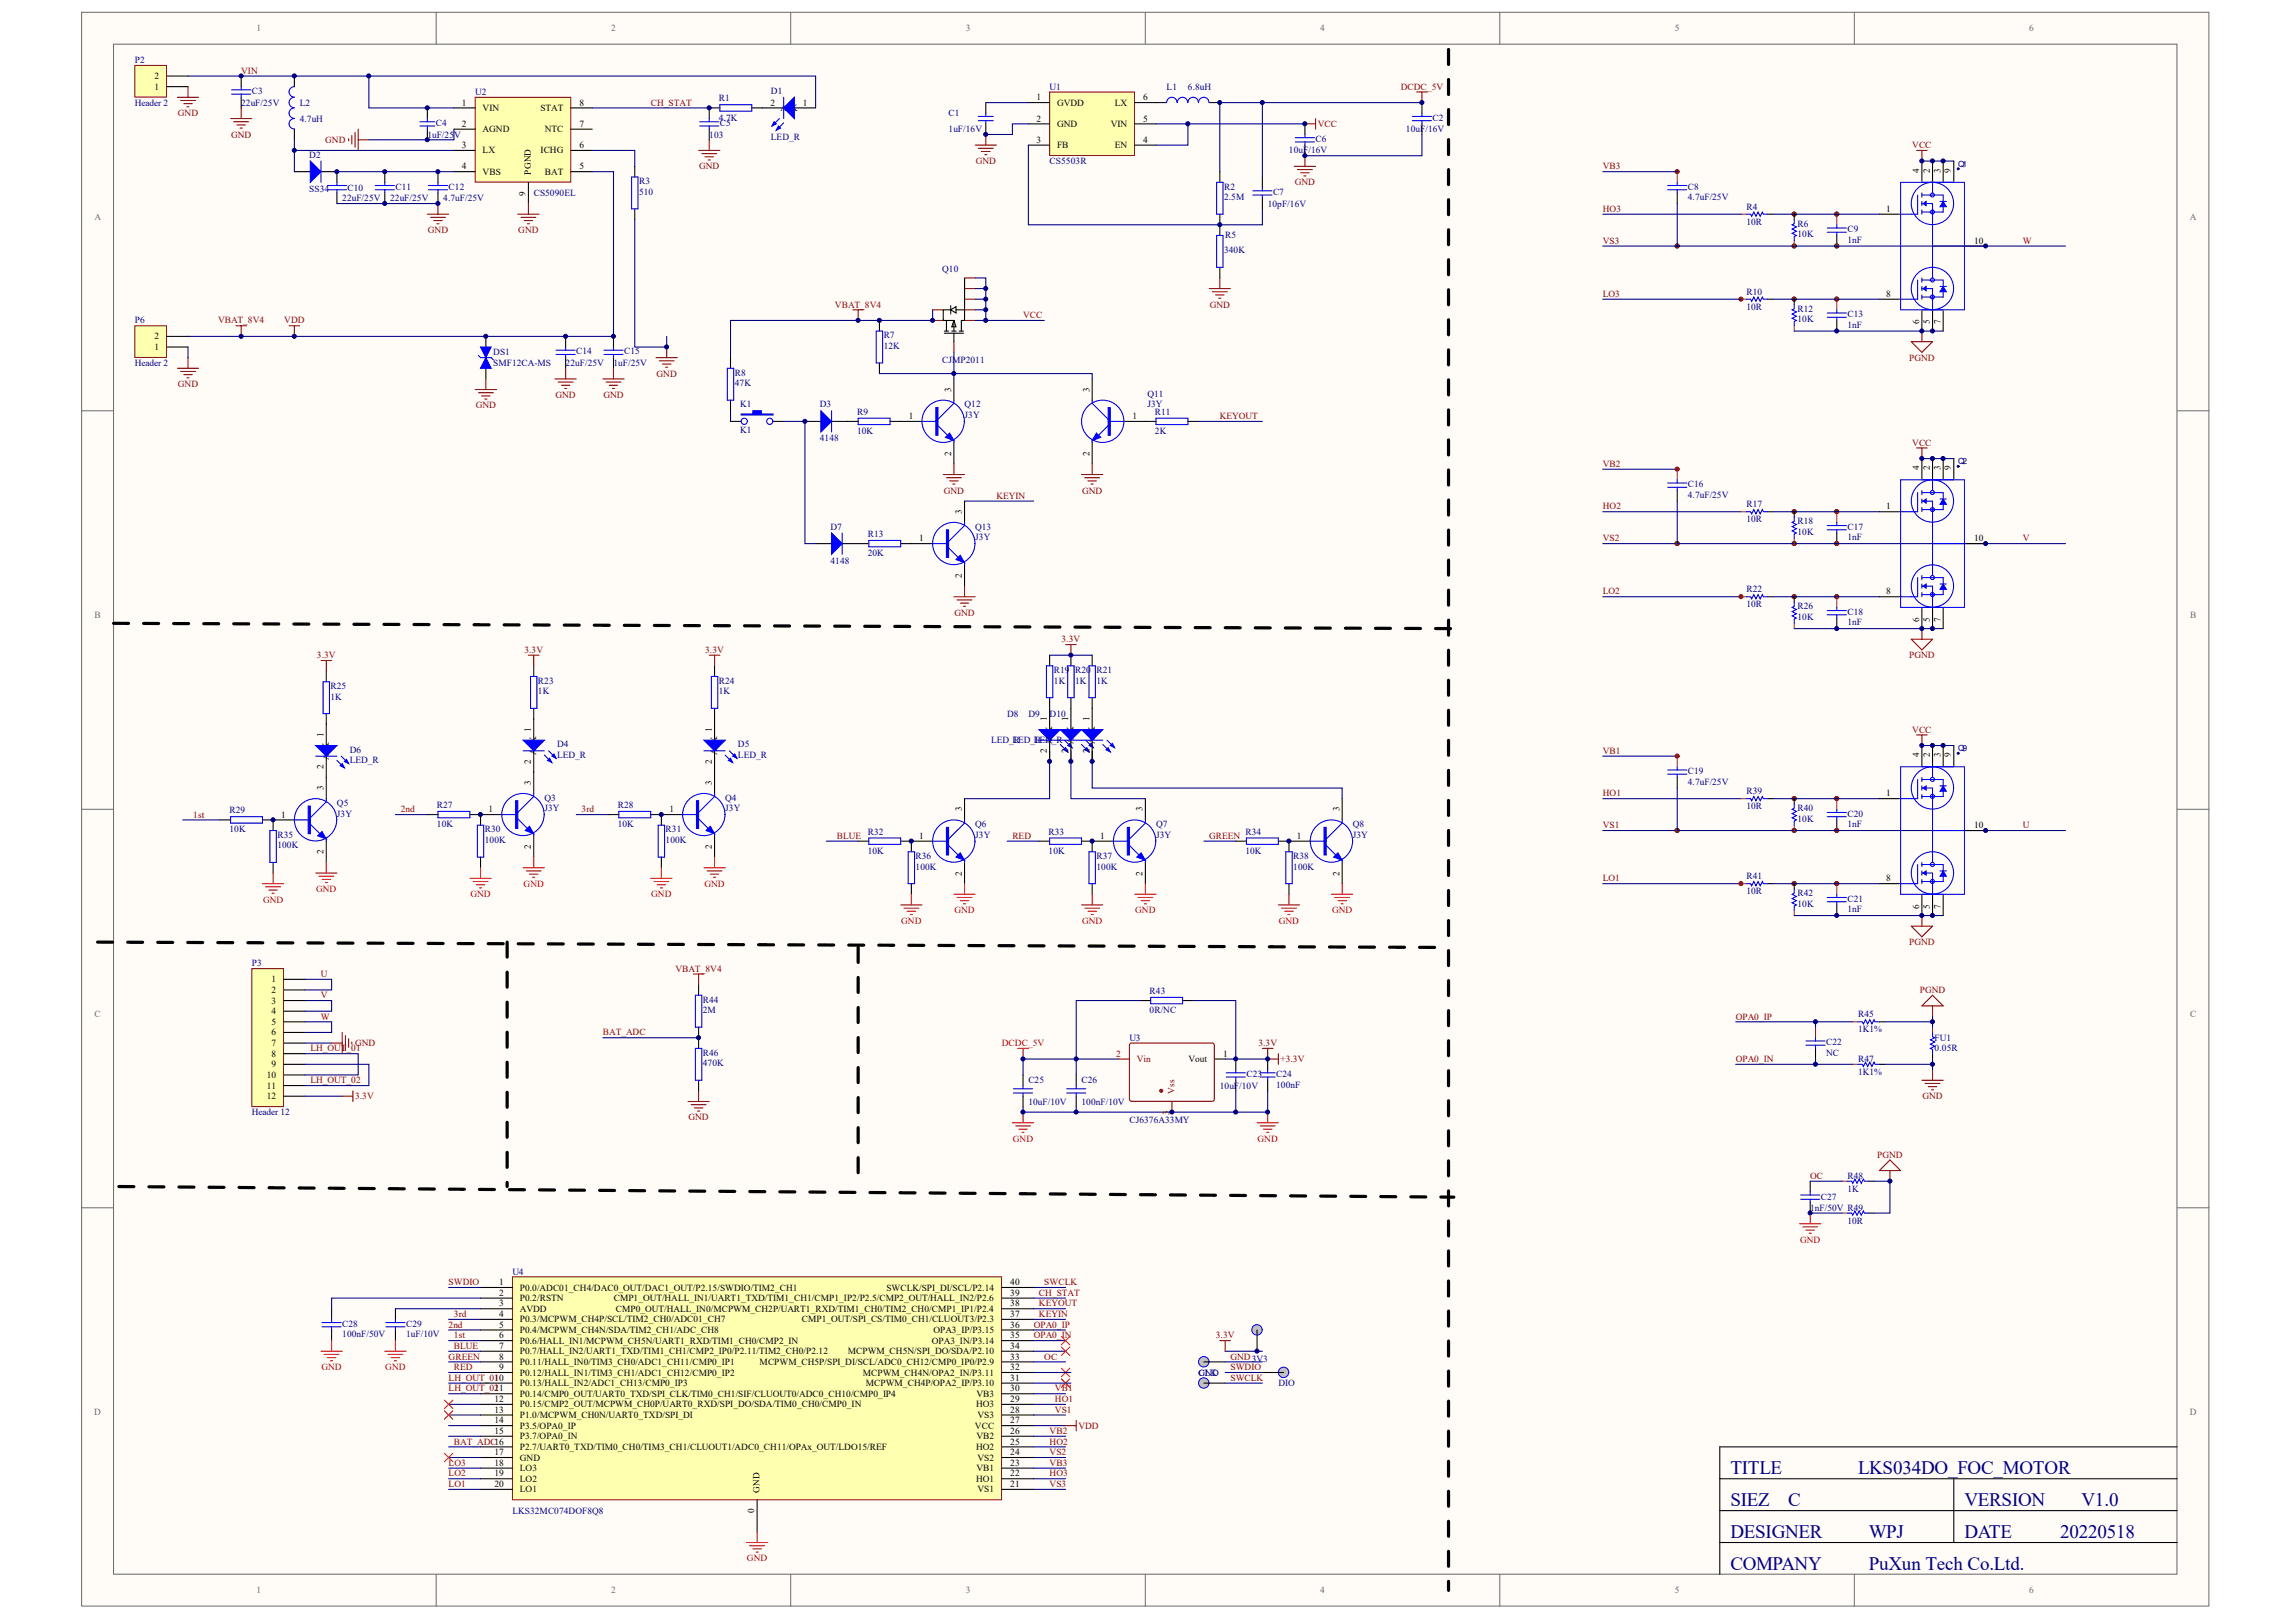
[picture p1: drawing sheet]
<svg xmlns="http://www.w3.org/2000/svg" width="297mm" height="210mm" viewBox="0 0 297 210" stroke-linecap="round" stroke-linejoin="round" font-family="sans-serif">
<defs><g id="words">
<g font-size="2.5" fill="#000080">
<text x="223.9" y="190.8">TITLE</text>
<text x="240.4" y="190.8">LKS034DO_FOC_MOTOR</text>
<text x="223.9" y="194.9">SIEZ</text>
<text x="231.3" y="194.9">C</text>
<text x="254.1" y="194.9">VERSION</text>
<text x="269.3" y="194.9">V1.0</text>
<text x="223.9" y="199">DESIGNER</text>
<text x="223.9" y="203.2">COMPANY</text>
<text x="241.8" y="203.2">PuXun Tech Co.Ltd.</text>
<text x="241.8" y="199">WPJ</text>
<text x="254.1" y="199">DATE</text>
<text x="266.5" y="199">20220518</text>
</g>
<g font-size="1.2" fill="#696969">
<text x="33.2" y="4">1</text>
<text x="79.1" y="4">2</text>
<text x="124.9" y="4">3</text>
<text x="170.8" y="4">4</text>
<text x="216.7" y="4">5</text>
<text x="262.5" y="4">6</text>
<text x="12.2" y="28.5">A</text>
<text x="283.3" y="28.5">A</text>
<text x="12.2" y="80">B</text>
<text x="283.3" y="80">B</text>
<text x="12.2" y="131.6">C</text>
<text x="283.3" y="131.6">C</text>
<text x="12.2" y="183.2">D</text>
<text x="283.3" y="183.2">D</text>
<text x="33.2" y="206.2">1</text>
<text x="79.1" y="206.2">2</text>
<text x="124.9" y="206.2">3</text>
<text x="170.8" y="206.2">4</text>
<text x="216.7" y="206.2">5</text>
<text x="262.5" y="206.2">6</text>
</g>
<g font-size="1.2" fill="#000080">
<text x="17.4" y="8.2">P2</text>
<text x="135.8" y="11.6">U1</text>
<text x="150.9" y="11.6">L1</text>
<text x="153.7" y="11.6">6.8uH</text>
<text x="17.4" y="13.7">Header 2</text>
<text x="31.2" y="13.7">22uF/25V</text>
<text x="32.6" y="12.2">C3</text>
<text x="38.8" y="13.7">L2</text>
<text x="38.8" y="15.7">4.7uH</text>
<text x="55.3" y="17.8">1uF/25V</text>
<text x="56.4" y="16.3">C4</text>
<text x="61.5" y="12.3">U2</text>
<text x="91.8" y="17.8">103</text>
<text x="93" y="13.1">R1</text>
<text x="93" y="15.6">4.7K</text>
<text x="93.1" y="16.3">C5</text>
<text x="99.7" y="12.2">D1</text>
<text x="122.7" y="15">C1</text>
<text x="122.7" y="17.1">1uF/16V</text>
<text x="181.9" y="17.1">10uF/16V</text>
<text x="185.3" y="15.6">C2</text>
<text x="40" y="20.4">D2</text>
<text x="82.7" y="23.8">R3</text>
<text x="99.7" y="18.1">LED_R</text>
<text x="135.8" y="21.2">CS5503R</text>
<text x="166.8" y="19.9">10uF/16V</text>
<text x="170.2" y="18.3">C6</text>
<text x="40" y="24.8">SS34</text>
<text x="44.3" y="26">22uF/25V</text>
<text x="45" y="24.7">C10</text>
<text x="50.5" y="26">22uF/25V</text>
<text x="51.2" y="24.5">C11</text>
<text x="57.4" y="26">4.7uF/25V</text>
<text x="58" y="24.5">C12</text>
<text x="69" y="25.4">CS5090EL</text>
<text x="82.7" y="25.2">510</text>
<text x="158.4" y="24.5">R2</text>
<text x="158.4" y="25.9">2.5M</text>
<text x="164" y="26.7">10pF/16V</text>
<text x="164.7" y="25.2">C7</text>
<text x="218.4" y="24.5">C8</text>
<text x="218.4" y="25.9">4.7uF/25V</text>
<text x="225.9" y="27.1">R4</text>
<text x="225.9" y="29.1">10R</text>
<text x="232.5" y="29.3">R6</text>
<text x="121.9" y="35.3">Q10</text>
<text x="158.4" y="32.8">340K</text>
<text x="158.5" y="30.9">R5</text>
<text x="232.5" y="30.7">10K</text>
<text x="239" y="30">C9</text>
<text x="239" y="31.4">1nF</text>
<text x="17.4" y="41.9">P6</text>
<text x="225.9" y="38.1">R10</text>
<text x="225.9" y="40.1">10R</text>
<text x="232.5" y="40.3">R12</text>
<text x="232.5" y="41.7">10K</text>
<text x="239" y="41">C13</text>
<text x="17.4" y="47.4">Header 2</text>
<text x="63.8" y="46">DS1</text>
<text x="63.8" y="47.4">SMF12CA-MS</text>
<text x="73.2" y="47.4">22uF/25V</text>
<text x="74.6" y="45.8">C14</text>
<text x="79.4" y="47.4">1uF/25V</text>
<text x="80.7" y="45.8">C15</text>
<text x="114.3" y="43.8">R7</text>
<text x="114.3" y="45.2">12K</text>
<text x="121.9" y="46.9">CJMP2011</text>
<text x="239" y="42.4">1nF</text>
<text x="95.1" y="48.6">R8</text>
<text x="95.1" y="50">47K</text>
<text x="95.7" y="52.7">K1</text>
<text x="106.1" y="52.7">D3</text>
<text x="110.9" y="53.7">R9</text>
<text x="124.8" y="52.7">Q12</text>
<text x="148.5" y="51.3">Q11</text>
<text x="148.5" y="52.7">J3Y</text>
<text x="149.4" y="53.7">R11</text>
<text x="95.7" y="56">K1</text>
<text x="106.1" y="57.1">4148</text>
<text x="110.9" y="56.2">10K</text>
<text x="124.8" y="54.1">J3Y</text>
<text x="149.4" y="56.2">2K</text>
<text x="218.4" y="63">C16</text>
<text x="218.4" y="64.4">4.7uF/25V</text>
<text x="225.9" y="65.7">R17</text>
<text x="107.4" y="68.5">D7</text>
<text x="112.3" y="69.5">R13</text>
<text x="112.3" y="72">20K</text>
<text x="126.2" y="68.5">Q13</text>
<text x="126.2" y="69.9">J3Y</text>
<text x="225.9" y="67.6">10R</text>
<text x="232.5" y="67.9">R18</text>
<text x="232.5" y="69.2">10K</text>
<text x="239" y="68.5">C17</text>
<text x="239" y="69.9">1nF</text>
<text x="107.4" y="72.9">4148</text>
<text x="225.9" y="76.7">R22</text>
<text x="225.9" y="78.6">10R</text>
<text x="232.5" y="78.9">R26</text>
<text x="232.5" y="80.2">10K</text>
<text x="239" y="79.5">C18</text>
<text x="239" y="80.9">1nF</text>
<text x="42.8" y="89.2">R25</text>
<text x="69.6" y="88.5">R23</text>
<text x="69.6" y="89.9">1K</text>
<text x="93" y="88.5">R24</text>
<text x="93" y="89.9">1K</text>
<text x="136.3" y="87.1">R19</text>
<text x="136.3" y="88.5">1K</text>
<text x="139.1" y="87.1">R20</text>
<text x="139.1" y="88.5">1K</text>
<text x="141.8" y="87.1">R21</text>
<text x="141.8" y="88.5">1K</text>
<text x="42.8" y="90.5">1K</text>
<text x="130.3" y="92.7">D8</text>
<text x="133" y="92.7">D9</text>
<text x="135.8" y="92.7">D10</text>
<text x="45.2" y="97.4">D6</text>
<text x="45.2" y="98.8">LED_R</text>
<text x="72.1" y="96.7">D4</text>
<text x="72.1" y="98.1">LED_R</text>
<text x="95.5" y="96.7">D5</text>
<text x="95.5" y="98.1">LED_R</text>
<text x="128.2" y="96.2">LED_LED_LED_R</text>
<text x="131.2" y="96.2">R</text>
<text x="133.9" y="96.2">R</text>
<text x="218.4" y="100.2">C19</text>
<text x="218.4" y="101.5">4.7uF/25V</text>
<text x="29.7" y="105.3">R29</text>
<text x="29.7" y="107.7">10K</text>
<text x="43.6" y="104.3">Q5</text>
<text x="43.6" y="105.7">J3Y</text>
<text x="56.5" y="104.6">R27</text>
<text x="56.5" y="107">10K</text>
<text x="62.7" y="107.7">R30</text>
<text x="70.4" y="103.6">Q3</text>
<text x="70.4" y="105">J3Y</text>
<text x="79.9" y="104.6">R28</text>
<text x="79.9" y="107">10K</text>
<text x="86.1" y="107.7">R31</text>
<text x="93.8" y="103.6">Q4</text>
<text x="93.8" y="105">J3Y</text>
<text x="126.2" y="107">Q6</text>
<text x="149.6" y="107">Q7</text>
<text x="175" y="107">Q8</text>
<text x="225.9" y="102.8">R39</text>
<text x="225.9" y="104.7">10R</text>
<text x="232.5" y="105">R40</text>
<text x="232.5" y="106.4">10K</text>
<text x="239" y="105.7">C20</text>
<text x="239" y="107">1nF</text>
<text x="35.9" y="108.4">R35</text>
<text x="35.9" y="109.8">100K</text>
<text x="62.7" y="109.1">100K</text>
<text x="86.1" y="109.1">100K</text>
<text x="112.3" y="108">R32</text>
<text x="112.3" y="110.5">10K</text>
<text x="118.5" y="111.2">R36</text>
<text x="118.5" y="112.5">100K</text>
<text x="126.2" y="108.4">J3Y</text>
<text x="135.7" y="108">R33</text>
<text x="135.7" y="110.5">10K</text>
<text x="141.8" y="111.2">R37</text>
<text x="141.8" y="112.5">100K</text>
<text x="149.6" y="108.4">J3Y</text>
<text x="161.1" y="108">R34</text>
<text x="161.1" y="110.5">10K</text>
<text x="167.3" y="111.2">R38</text>
<text x="167.3" y="112.5">100K</text>
<text x="175" y="108.4">J3Y</text>
<text x="225.9" y="113.8">R41</text>
<text x="225.9" y="115.7">10R</text>
<text x="232.5" y="116">R42</text>
<text x="232.5" y="117.4">10K</text>
<text x="239" y="116.7">C21</text>
<text x="239" y="118">1nF</text>
<text x="32.6" y="125.1">P3</text>
<text x="90.9" y="129.7">R44</text>
<text x="90.9" y="131.1">2M</text>
<text x="148.7" y="128.6">R43</text>
<text x="148.7" y="131.1">0R/NC</text>
<text x="240.4" y="131.7">R45</text>
<text x="90.9" y="136.6">R46</text>
<text x="90.9" y="138">470K</text>
<text x="146.1" y="134.7">U3</text>
<text x="236.3" y="135.2">C22</text>
<text x="236.3" y="136.6">NC</text>
<text x="240.4" y="133.6">1K1%</text>
<text x="240.4" y="137.4">R47</text>
<text x="250.3" y="134.7">FU1</text>
<text x="250.3" y="136.1">0.05R</text>
<text x="133" y="140.2">C25</text>
<text x="133" y="142.9">10uF/10V</text>
<text x="139.9" y="140.2">C26</text>
<text x="139.9" y="142.9">100nF/10V</text>
<text x="157.8" y="140.9">10uF/10V</text>
<text x="161.3" y="139.4">C23</text>
<text x="165.1" y="139.4">C24</text>
<text x="165.1" y="140.7">100nF</text>
<text x="240.4" y="139.1">1K1%</text>
<text x="32.6" y="144.3">Header 12</text>
<text x="146.1" y="145.3">CJ6376A33MY</text>
<text x="235.6" y="155.3">C27</text>
<text x="239" y="152.6">R48</text>
<text x="239" y="154.2">1K</text>
<text x="234.2" y="156.7">1nF/50V R49</text>
<text x="239" y="158.3">10R</text>
<text x="66.3" y="164.9">U4</text>
<text x="44.3" y="171.7">C28</text>
<text x="44.3" y="173.1">100nF/50V</text>
<text x="52.5" y="171.7">C29</text>
<text x="52.5" y="173.1">1uF/10V</text>
<text x="155.1" y="178">CLK</text>
<text x="155.1" y="178">GND</text>
<text x="165.4" y="179.4">DIO</text>
<text x="66.3" y="195.9">LKS32MC074DOF8Q8</text>
</g>
<g font-size="1.2">
<text x="20" y="11.6">1</text>
<text x="20" y="10.2">2</text>
<text x="59.8" y="13.7">1</text>
<text x="59.8" y="16.4">2</text>
<text x="62.4" y="14.4">VIN</text>
<text x="62.4" y="17.1">AGND</text>
<text x="69.9" y="14.4">STAT</text>
<text x="70.5" y="17.1">NTC</text>
<text x="75" y="16.4">7</text>
<text x="75" y="13.7">8</text>
<text x="99.7" y="13.7">2</text>
<text x="101" y="14.4">A K</text>
<text x="103.9" y="13.7">1</text>
<text x="134.1" y="13">1</text>
<text x="134.1" y="15.7">2</text>
<text x="136.8" y="13.7">GVDD</text>
<text x="136.8" y="16.4">GND</text>
<text x="143.7" y="16.4">VIN</text>
<text x="144.2" y="13.7">LX</text>
<text x="147.9" y="15.7">5</text>
<text x="147.9" y="13">6</text>
<text x="59.8" y="19.2">3</text>
<text x="59.8" y="21.9">4</text>
<text x="62.4" y="19.9">LX</text>
<text x="62.4" y="22.6">VBS</text>
<text x="68.7" y="22.6" transform="rotate(-90 68.7 22.6)">PGND</text>
<text x="69.9" y="19.9">ICHG</text>
<text x="70.5" y="22.6">BAT</text>
<text x="75" y="21.9">5</text>
<text x="75" y="19.2">6</text>
<text x="134.1" y="18.5">3</text>
<text x="136.8" y="19.2">FB</text>
<text x="144.2" y="19.2">EN</text>
<text x="147.9" y="18.5">4</text>
<text x="248.3" y="22.4" transform="rotate(-90 248.3 22.4)">4</text>
<text x="249.7" y="22.4" transform="rotate(-90 249.7 22.4)">2</text>
<text x="251" y="22.4" transform="rotate(-90 251 22.4)">3</text>
<text x="252.4" y="22.4" transform="rotate(-90 252.4 22.4)">9</text>
<text x="68" y="25.3" transform="rotate(-90 68 25.3)">9</text>
<text x="244" y="27.4">1</text>
<text x="255.4" y="31.5">10</text>
<text x="244" y="38.4">8</text>
<text x="248.3" y="42" transform="rotate(-90 248.3 42)">6</text>
<text x="249.7" y="42" transform="rotate(-90 249.7 42)">5</text>
<text x="251" y="42" transform="rotate(-90 251 42)">7</text>
<text x="20" y="45.3">1</text>
<text x="20" y="43.9">2</text>
<text x="123" y="50.7" transform="rotate(-90 123 50.7)">3</text>
<text x="140.9" y="50.7" transform="rotate(-90 140.9 50.7)">3</text>
<text x="117.6" y="54.2">1</text>
<text x="123" y="59" transform="rotate(-90 123 59)">2</text>
<text x="140.9" y="59" transform="rotate(-90 140.9 59)">2</text>
<text x="146.5" y="54.2">1</text>
<text x="244" y="65.9">1</text>
<text x="248.3" y="60.9" transform="rotate(-90 248.3 60.9)">4</text>
<text x="249.7" y="60.9" transform="rotate(-90 249.7 60.9)">2</text>
<text x="251" y="60.9" transform="rotate(-90 251 60.9)">3</text>
<text x="252.4" y="60.9" transform="rotate(-90 252.4 60.9)">9</text>
<text x="118.9" y="70.1">1</text>
<text x="124.4" y="66.5" transform="rotate(-90 124.4 66.5)">3</text>
<text x="255.4" y="70.1">10</text>
<text x="124.4" y="74.8" transform="rotate(-90 124.4 74.8)">2</text>
<text x="244" y="76.9">8</text>
<text x="248.3" y="80.5" transform="rotate(-90 248.3 80.5)">6</text>
<text x="249.7" y="80.5" transform="rotate(-90 249.7 80.5)">5</text>
<text x="251" y="80.5" transform="rotate(-90 251 80.5)">7</text>
<text x="41.8" y="95.4" transform="rotate(-90 41.8 95.4)">1</text>
<text x="68.7" y="94.7" transform="rotate(-90 68.7 94.7)">1</text>
<text x="92.1" y="94.7" transform="rotate(-90 92.1 94.7)">1</text>
<text x="135.4" y="93.3" transform="rotate(-90 135.4 93.3)">1</text>
<text x="138.2" y="93.3" transform="rotate(-90 138.2 93.3)">1</text>
<text x="140.9" y="93.3" transform="rotate(-90 140.9 93.3)">1</text>
<text x="41.8" y="99.6" transform="rotate(-90 41.8 99.6)">2</text>
<text x="42.5" y="98.3" transform="rotate(-90 42.5 98.3)">A K</text>
<text x="68.7" y="101.6" transform="rotate(-90 68.7 101.6)">3</text>
<text x="68.7" y="98.9" transform="rotate(-90 68.7 98.9)">2</text>
<text x="69.4" y="97.6" transform="rotate(-90 69.4 97.6)">A K</text>
<text x="92.1" y="101.6" transform="rotate(-90 92.1 101.6)">3</text>
<text x="92.1" y="98.9" transform="rotate(-90 92.1 98.9)">2</text>
<text x="92.8" y="97.6" transform="rotate(-90 92.8 97.6)">A K</text>
<text x="135.4" y="97.5" transform="rotate(-90 135.4 97.5)">2</text>
<text x="136.1" y="96.3" transform="rotate(-90 136.1 96.3)">A K</text>
<text x="138.2" y="97.5" transform="rotate(-90 138.2 97.5)">2</text>
<text x="138.9" y="96.3" transform="rotate(-90 138.9 96.3)">A K</text>
<text x="140.9" y="97.5" transform="rotate(-90 140.9 97.5)">2</text>
<text x="141.6" y="96.3" transform="rotate(-90 141.6 96.3)">A K</text>
<text x="248.3" y="98" transform="rotate(-90 248.3 98)">4</text>
<text x="249.7" y="98" transform="rotate(-90 249.7 98)">2</text>
<text x="251" y="98" transform="rotate(-90 251 98)">3</text>
<text x="252.4" y="98" transform="rotate(-90 252.4 98)">9</text>
<text x="36.4" y="105.8">1</text>
<text x="41.8" y="102.3" transform="rotate(-90 41.8 102.3)">3</text>
<text x="63.2" y="105.1">1</text>
<text x="86.6" y="105.1">1</text>
<text x="124.4" y="105" transform="rotate(-90 124.4 105)">3</text>
<text x="147.8" y="105" transform="rotate(-90 147.8 105)">3</text>
<text x="173.3" y="105" transform="rotate(-90 173.3 105)">3</text>
<text x="244" y="103.1">1</text>
<text x="255.4" y="107.2">10</text>
<text x="41.8" y="110.6" transform="rotate(-90 41.8 110.6)">2</text>
<text x="68.7" y="109.9" transform="rotate(-90 68.7 109.9)">2</text>
<text x="92.1" y="109.9" transform="rotate(-90 92.1 109.9)">2</text>
<text x="118.9" y="108.6">1</text>
<text x="124.4" y="113.3" transform="rotate(-90 124.4 113.3)">2</text>
<text x="142.3" y="108.6">1</text>
<text x="147.8" y="113.3" transform="rotate(-90 147.8 113.3)">2</text>
<text x="167.8" y="108.6">1</text>
<text x="173.3" y="113.3" transform="rotate(-90 173.3 113.3)">2</text>
<text x="244" y="114.1">8</text>
<text x="248.3" y="117.6" transform="rotate(-90 248.3 117.6)">6</text>
<text x="249.7" y="117.6" transform="rotate(-90 249.7 117.6)">5</text>
<text x="251" y="117.6" transform="rotate(-90 251 117.6)">7</text>
<text x="35.1" y="127.1">1</text>
<text x="35.1" y="128.5">2</text>
<text x="35.1" y="129.9">3</text>
<text x="35.1" y="131.2">4</text>
<text x="35.1" y="132.6">5</text>
<text x="35.1" y="134">6</text>
<text x="35.1" y="135.4">7</text>
<text x="35.1" y="136.7">8</text>
<text x="153.8" y="137.4">Vout</text>
<text x="158.2" y="136.7">1</text>
<text x="34.5" y="139.5">10</text>
<text x="34.5" y="140.9">11</text>
<text x="34.5" y="142.3">12</text>
<text x="35.1" y="138.1">9</text>
<text x="64.6" y="167.7">2</text>
<text x="64.6" y="166.3">1</text>
<text x="67.3" y="167">P0.0/ADC01_CH4/DAC0_OUT/DAC1_OUT/P2.15/SWDIO/TIM2_CH1</text>
<text x="114.7" y="167">SWCLK/SPI_DI/SCL/P2.14</text>
<text x="130.7" y="166.3">40</text>
<text x="130.7" y="167.7">39</text>
<text x="64.6" y="169.1">3</text>
<text x="64.6" y="173.2">6</text>
<text x="64.6" y="170.4">4</text>
<text x="64.6" y="171.8">5</text>
<text x="67.3" y="168.4">P0.2/RSTN</text>
<text x="67.3" y="169.8">AVDD</text>
<text x="67.3" y="173.9">P0.6/HALL_IN1/MCPWM_CH5N/UART1_RXD/TIM1_CH0/CMP2_IN</text>
<text x="67.3" y="171.1">P0.3/MCPWM_CH4P/SCL/TIM2_CH0/ADC01_CH7</text>
<text x="67.3" y="172.5">P0.4/MCPWM_CH4N/SDA/TIM2_CH1/ADC_CH8</text>
<text x="79.4" y="168.4">CMP1_OUT/HALL_IN1/UART1_TXD/TIM1_CH1/CMP1_IP2/P2.5/CMP2_OUT/HALL_IN2/P2.6</text>
<text x="79.7" y="169.8">CMP0_OUT/HALL_IN0/MCPWM_CH2P/UART1_RXD/TIM1_CH0/TIM2_CH0/CMP1_IP1/P2.4</text>
<text x="103.7" y="171.1">CMP1_OUT/SPI_CS/TIM0_CH1/CLUOUT3/P2.3</text>
<text x="120.6" y="173.9">OPA3_IN/P3.14</text>
<text x="120.8" y="172.5">OPA3_IP/P3.15</text>
<text x="130.7" y="170.4">37</text>
<text x="130.7" y="173.2">35</text>
<text x="130.7" y="171.8">36</text>
<text x="130.7" y="169.1">38</text>
<text x="64" y="178.7">10</text>
<text x="64.6" y="174.6">7</text>
<text x="64.6" y="175.9">8</text>
<text x="64.6" y="177.3">9</text>
<text x="67.3" y="175.3">P0.7/HALL_IN2/UART1_TXD/TIM1_CH1/CMP2_IP0/P2.11/TIM2_CH0/P2.12</text>
<text x="67.3" y="176.6">P0.11/HALL_IN0/TIM3_CH0/ADC1_CH11/CMP0_IP1</text>
<text x="67.3" y="179.4">P0.13/HALL_IN2/ADC1_CH13/CMP0_IP3</text>
<text x="67.3" y="178">P0.12/HALL_IN1/TIM3_CH1/ADC1_CH12/CMP0_IP2</text>
<text x="98.3" y="176.6">MCPWM_CH5P/SPI_DI/SCL/ADC0_CH12/CMP0_IP0/P2.9</text>
<text x="109.7" y="175.3">MCPWM_CH5N/SPI_DO/SDA/P2.10</text>
<text x="111.6" y="178">MCPWM_CH4N/OPA2_IN/P3.11</text>
<text x="112" y="179.4">MCPWM_CH4P/OPA2_IP/P3.10</text>
<text x="130.7" y="177.3">32</text>
<text x="130.7" y="178.7">31</text>
<text x="130.7" y="175.9">33</text>
<text x="130.7" y="174.6">34</text>
<text x="64" y="184.2">14</text>
<text x="64" y="185.6">15</text>
<text x="64" y="181.4">12</text>
<text x="64" y="180.1">11</text>
<text x="64" y="182.8">13</text>
<text x="67.3" y="184.9">P3.5/OPA0_IP</text>
<text x="67.3" y="182.1">P0.15/CMP2_OUT/MCPWM_CH0P/UART0_RXD/SPI_DO/SDA/TIM0_CH0/CMP0_IN</text>
<text x="67.3" y="180.8">P0.14/CMP0_OUT/UART0_TXD/SPI_CLK/TIM0_CH1/SIF/CLUOUT0/ADC0_CH10/CMP0_IP4</text>
<text x="67.3" y="183.5">P1.0/MCPWM_CH0N/UART0_TXD/SPI_DI</text>
<text x="126.1" y="184.9">VCC</text>
<text x="126.3" y="182.1">HO3</text>
<text x="126.3" y="180.8">VB3</text>
<text x="126.5" y="183.5">VS3</text>
<text x="130.7" y="185.6">26</text>
<text x="130.7" y="182.8">28</text>
<text x="130.7" y="181.4">29</text>
<text x="130.7" y="180.1">30</text>
<text x="130.7" y="184.2">27</text>
<text x="64" y="188.3">17</text>
<text x="64" y="191.1">19</text>
<text x="64" y="189.7">18</text>
<text x="67.3" y="186.3">P3.7/OPA0_IN</text>
<text x="67.3" y="187.6">P2.7/UART0_TXD/TIM0_CH0/TIM3_CH1/CLUOUT1/ADC0_CH11/OPAx_OUT/LDO15/REF</text>
<text x="67.3" y="189">GND</text>
<text x="67.3" y="191.8">LO2</text>
<text x="67.3" y="190.4">LO3</text>
<text x="126.3" y="191.8">HO1</text>
<text x="126.3" y="187.6">HO2</text>
<text x="126.3" y="190.4">VB1</text>
<text x="126.3" y="186.3">VB2</text>
<text x="126.5" y="189">VS2</text>
<text x="130.7" y="191.1">22</text>
<text x="130.7" y="189.7">23</text>
<text x="130.7" y="188.3">24</text>
<text x="130.7" y="186.9">25</text>
<text x="64" y="192.4">20</text>
<text x="67.3" y="193.1">LO1</text>
<text x="97.6" y="195.8" transform="rotate(-90 97.6 195.8)">0</text>
<text x="98.3" y="193.2" transform="rotate(-90 98.3 193.2)">GND</text>
<text x="126.5" y="193.1">VS1</text>
<text x="130.7" y="192.4">21</text>
</g>
<g font-size="1.2" fill="#800000">
<text x="31.2" y="9.5">VIN</text>
<text x="181.2" y="11.6">DCDC_5V</text>
<text x="23" y="15">GND</text>
<text x="29.9" y="17.8">GND</text>
<text x="84.2" y="13.7">CH_STAT</text>
<text x="170.5" y="16.4">VCC</text>
<text x="42.1" y="18.5">GND</text>
<text x="90.4" y="21.9">GND</text>
<text x="126.2" y="21.2">GND</text>
<text x="167.5" y="24">GND</text>
<text x="207.4" y="21.9">VB3</text>
<text x="247.4" y="19.2">VCC</text>
<text x="207.4" y="27.4">HO3</text>
<text x="55.4" y="30.2">GND</text>
<text x="67.1" y="30.2">GND</text>
<text x="207.4" y="31.5">VS3</text>
<text x="261.7" y="31.5">W</text>
<text x="28.2" y="41.9">VBAT_8V4</text>
<text x="36.8" y="41.9">VDD</text>
<text x="108" y="39.8">VBAT_8V4</text>
<text x="132.4" y="41.2">VCC</text>
<text x="156.5" y="39.8">GND</text>
<text x="207.4" y="38.4">LO3</text>
<text x="247" y="46.7">PGND</text>
<text x="23" y="50.1">GND</text>
<text x="61.5" y="52.9">GND</text>
<text x="71.9" y="51.5">GND</text>
<text x="78.1" y="51.5">GND</text>
<text x="84.9" y="48.7">GND</text>
<text x="157.8" y="54.2">KEYOUT</text>
<text x="247.4" y="57.7">VCC</text>
<text x="122.1" y="63.9">GND</text>
<text x="128.9" y="64.6">KEYIN</text>
<text x="140" y="63.9">GND</text>
<text x="207.4" y="60.4">VB2</text>
<text x="207.4" y="65.9">HO2</text>
<text x="207.4" y="70.1">VS2</text>
<text x="261.7" y="70.1">V</text>
<text x="207.4" y="76.9">LO2</text>
<text x="123.5" y="79.7">GND</text>
<text x="137.3" y="83.1">3.3V</text>
<text x="41" y="85.2">3.3V</text>
<text x="67.8" y="84.5">3.3V</text>
<text x="91.2" y="84.5">3.3V</text>
<text x="247" y="85.2">PGND</text>
<text x="247.4" y="94.8">VCC</text>
<text x="207.4" y="97.6">VB1</text>
<text x="25" y="105.8">1st</text>
<text x="51.8" y="105.1">2nd</text>
<text x="75.2" y="105.1">3rd</text>
<text x="207.4" y="103.1">HO1</text>
<text x="207.4" y="107.2">VS1</text>
<text x="261.7" y="107.2">U</text>
<text x="108.3" y="108.6">BLUE</text>
<text x="131" y="108.6">RED</text>
<text x="156.4" y="108.6">GREEN</text>
<text x="207.4" y="114.1">LO1</text>
<text x="87.4" y="125.7">VBAT_8V4</text>
<text x="247" y="122.3">PGND</text>
<text x="41.5" y="126.4">U</text>
<text x="41.5" y="129.2">V</text>
<text x="41.5" y="131.9">W</text>
<text x="224.6" y="131.9">OPA0_IP</text>
<text x="248.4" y="128.5">PGND</text>
<text x="40.1" y="136.1">LH_OUT_01</text>
<text x="45.9" y="135.4">GND</text>
<text x="78" y="134">BAT_ADC</text>
<text x="162.8" y="135.4">3.3V</text>
<text x="165.7" y="137.4">+3.3V</text>
<text x="224.6" y="137.4">OPA0_IN</text>
<text x="40.1" y="140.2">LH_OUT_02</text>
<text x="45.9" y="142.3">3.3V</text>
<text x="248.7" y="142.3">GND</text>
<text x="89.1" y="145">GND</text>
<text x="242.9" y="149.8">PGND</text>
<text x="234.2" y="152.6">OC</text>
<text x="58" y="166.3">SWDIO</text>
<text x="134.4" y="167.7">CH_STAT</text>
<text x="135.1" y="166.3">SWCLK</text>
<text x="58" y="171.8">2nd</text>
<text x="58.7" y="173.2">1st</text>
<text x="58.7" y="170.4">3rd</text>
<text x="133.7" y="173.2">OPA0_IN</text>
<text x="133.7" y="171.8">OPA0_IP</text>
<text x="134.4" y="169.1">KEYOUT</text>
<text x="134.4" y="170.4">KEYIN</text>
<text x="157.3" y="173.2">3.3V</text>
<text x="58" y="178.7">LH_OUT_01</text>
<text x="58" y="175.9">GREEN</text>
<text x="58.7" y="174.6">BLUE</text>
<text x="58.7" y="177.3">RED</text>
<text x="135.1" y="175.9">OC</text>
<text x="159.2" y="177.3">SWDIO</text>
<text x="159.2" y="178.7">SWCLK</text>
<text x="159.2" y="175.9">GND3V3</text>
<text x="58" y="180.1">LH_OUT_02</text>
<text x="135.8" y="185.6">VB2</text>
<text x="136.5" y="182.8">VS1</text>
<text x="136.5" y="180.1">VB1</text>
<text x="136.5" y="181.4">HO1</text>
<text x="139.5" y="184.9">VDD</text>
<text x="58" y="191.1">LO2</text>
<text x="58" y="189.7">LO3</text>
<text x="58.7" y="186.9">BAT_ADC16</text>
<text x="135.8" y="191.1">HO3</text>
<text x="135.8" y="188.3">VS2</text>
<text x="135.8" y="189.7">VB3</text>
<text x="135.8" y="186.9">HO2</text>
<text x="58" y="192.4">LO1</text>
<text x="135.8" y="192.4">VS3</text>
</g>
<g font-size="1.2" fill="#f00">
<text x="34" y="116.8">GND</text>
<text x="40.9" y="115.4">GND</text>
<text x="60.9" y="116.1">GND</text>
<text x="67.7" y="114.7">GND</text>
<text x="84.3" y="116.1">GND</text>
<text x="91.1" y="114.7">GND</text>
<text x="116.6" y="119.6">GND</text>
<text x="123.5" y="118.2">GND</text>
<text x="140" y="119.6">GND</text>
<text x="146.9" y="118.2">GND</text>
<text x="165.4" y="119.6">GND</text>
<text x="172.3" y="118.2">GND</text>
<text x="129.6" y="135.4">DCDC_5V</text>
<text x="131" y="147.8">GND</text>
<text x="162.7" y="147.8">GND</text>
<text x="232.9" y="160.8">GND</text>
<text x="41.6" y="177.3">GND</text>
<text x="49.9" y="177.3">GND</text>
<text x="96.6" y="202.1">GND</text>
</g>
<g font-size="1.2" fill="#800">
<text x="144.4" y="136.7">2</text>
<text x="147.1" y="137.4">Vin</text>
<text x="151.9" y="141.6" transform="rotate(-90 151.9 141.6)">Vss</text>
<text x="151.3" y="144.3" transform="rotate(-90 151.3 144.3)">3</text>
</g>
<g font-size="1.1" fill="#000080">
<text x="253.3" y="21.6">Q1</text>
<text x="253.3" y="60.1">Q2</text>
<text x="253.3" y="97.2">Q9</text>
</g>
</g></defs>
<g fill="#fffcf8" stroke="#696969" stroke-width=".13">
<path d="M10.6 1.6h275.2v206.2h-275.2z"/>
<path d="M14.7 5.7h266.9v198h-266.9z"/>
</g>
<g fill="none" stroke="#696969" stroke-width=".13">
<path d="M56.4 1.6v4.1M102.3 1.6v4.1M148.2 1.6v4.1M194 1.6v4.1M239.9 1.6v4.1M10.6 53.2h4.1M281.7 53.2h4.1M10.6 104.7h4.1M281.7 104.7h4.1M10.6 156.3h4.1M281.7 156.3h4.1M56.4 203.7v4.2"/>
<path d="M102.3 203.7v4.2M148.2 203.7v4.2M194 203.7v4.2M239.9 203.7v4.2"/>
</g>
<g fill="#000080" stroke="#000080" stroke-width=".13">
<circle cx="217" cy="107.5" r=".26"/>
<circle cx="217" cy="70.3" r=".26"/>
<circle cx="217" cy="31.8" r=".26"/>
<circle cx="232.1" cy="114.3" r=".26"/>
<circle cx="232.1" cy="107.5" r=".26"/>
<circle cx="232.1" cy="103.3" r=".26"/>
<circle cx="232.1" cy="77.2" r=".26"/>
<circle cx="232.1" cy="70.3" r=".26"/>
<circle cx="232.1" cy="66.2" r=".26"/>
<circle cx="232.1" cy="38.7" r=".26"/>
<circle cx="232.1" cy="31.8" r=".26"/>
<circle cx="232.1" cy="27.7" r=".26"/>
<circle cx="237.6" cy="114.3" r=".26"/>
<circle cx="237.6" cy="107.5" r=".26"/>
<circle cx="237.6" cy="103.3" r=".26"/>
<circle cx="237.6" cy="77.2" r=".26"/>
<circle cx="237.6" cy="70.3" r=".26"/>
<circle cx="237.6" cy="66.2" r=".26"/>
<circle cx="237.6" cy="38.7" r=".26"/>
<circle cx="237.6" cy="31.8" r=".26"/>
<circle cx="237.6" cy="27.7" r=".26"/>
</g>
<g fill="none" stroke="#000" stroke-width=".14">
<path d="M132.4 139.1v1.4M139.2 139.1v1.4M157.1 137h1.4M159.9 137v1.4M159.9 139.8v1.4M164 137v1.4M164 139.8v1.4M132.4 141.9v1.3M139.2 141.9v1.3M42.9 169.4v1.3M42.9 172.1v1.4M222.5 191.4h59.2"/>
<path d="M222.5 195.5h59.2M222.5 199.6h59.2M252.8 191.4v8.2M281.7 187.2h-59.2v16.5"/>
</g>
<g fill="none" stroke="#00f" stroke-width=".14">
<path d="M158.6 138.8h2.5M158.6 139.4h2.5M159.9 138.4v.4M159.9 139.4v.4M163 138.8h2M163 139.4h2M164 138.4v.4M164 139.4v.4M131.1 141.4h2.5M131.1 140.9h2.5M132.4 140.5v.4M132.4 141.4v.5"/>
<path d="M138 141.4h2.5M138 140.9h2.5M139.2 140.5v.4M139.2 141.4v.5M41.7 171.7h2.4M41.7 171.2h2.4M42.9 170.7v.5M42.9 171.7v.4"/>
</g>
<g fill="none" stroke="#f00" stroke-width=".14">
<path d="M131.7 135.7h1.3M132.4 135.7v1.3M131 145.3h2.7M131.4 145.7h1.9M131.8 146.1h1.1M132.2 146.5h.3M132.4 143.9v1.4M162.6 145.3h2.8M163 145.7h2M163.5 146.1h1.1M163.9 146.5h.2M164 143.9v1.4"/>
<path d="M41.5 174.9h2.8M41.9 175.3h2M42.4 175.7h1.1M42.8 176.1h.2M42.9 173.5v1.4"/>
</g>
<path d="M187.4 6.4v199.4M12.6 121.9l174.1 .7M65.6 121.9v31.6M111 122.6v30.9M15.4 153.5l172.7 1.4" fill="none" stroke="#000" stroke-width=".41" stroke-dasharray="1.9 1.9"/>
<path d="M163.3 135.7h1.4M164 135.7v1.3" fill="none" stroke="#800000" stroke-width=".14"/>
<path d="M39.5 126.7h3.4v1.4h-3.4M39.5 129.5h3.4v1.4h-3.4M39.5 135h3.4M144.7 137h-12.3v2.1M158.5 137h5.5M139.2 143.2v.7M159.9 141.2v2.7M164 141.2v2.7h-31.6v-.7" fill="none" stroke="#000080" stroke-width=".14"/>
<path d="M144.7 137h1.4M146.2 135.1l.2-.1h10.6l.1 .3v7.1l-.3 .1h-10.5l-.2-.3zM151.6 142.5v1.4" fill="none" stroke="#800" stroke-width=".14"/>
<circle cx="150.2" cy="141.2" r=".19" fill="#800" stroke="#800" stroke-width=".14"/>
<path d="M32.6 125.4h4.1v17.8h-4.1z" fill="#ffffb0" stroke="#800000" stroke-width=".13"/>
<g fill="none" stroke="#000" stroke-width=".14">
<path d="M36.7 126.7h2.8M36.7 128.1h2.8M36.7 129.5h2.8M36.7 130.9h2.8M36.7 132.2h2.8M36.7 133.6h2.8M36.7 135h2.8M36.7 136.4h2.8M36.7 137.7h2.8M36.7 139.1h2.8M90.4 127.4v1.4M90.4 132.9v2.8"/>
<path d="M90.4 139.8v1.4M36.7 140.5h2.8M36.7 141.9h2.8M234.2 152.9v1.3M234.2 155.6v1.4"/>
</g>
<path d="M39.5 132.2h3.4v1.4h-3.4M39.5 136.4h6.8v2.7h-6.8M39.5 137.7h8.2v2.8h-8.2M39.5 141.9h4.8M158.5 174.9h4.8M158.5 176.2h4.8M158.5 177.6h4.8M158.5 179h4.8" fill="none" stroke="#000080" stroke-width=".14"/>
<path d="M90 128.8h.8v4.1h-.8zM90 135.7h.8v4.1h-.8zM233 154.6h2.4M233 155.2h2.4M234.2 154.2v.4M234.2 155.2v.4" fill="none" stroke="#00f" stroke-width=".14"/>
<path d="M164 137h1.4M165.4 136.4v1.3" fill="none" stroke="#800000" stroke-width=".14"/>
<path d="M232.8 158.4h2.8M233.2 158.8h2M233.6 159.2h1.1M234.1 159.6h.2M234.2 157v1.4" fill="none" stroke="#f00" stroke-width=".14"/>
<path d="M66.3 165.2h63.3v28.9h-63.3z" fill="#ffffb0" stroke="#800000" stroke-width=".13"/>
<g fill="none" stroke="#000" stroke-width=".14">
<path d="M217 25v1.3M228.7 38.7h.7M228.7 27.7h.7M232.1 27.7v.7M232.1 38.7v.7M237.6 30.5v1.3M243.1 38.7h2.6M243.1 27.7h2.6M248.6 20.8v2.7M250 20.8v2.7M251.4 20.8v2.7M252.8 20.8v2.7"/>
<path d="M254.3 31.8h2.6M237.6 41.5v1.3M248.6 40.2v2.6M250 40.2v2.6M251.4 40.2v2.6M234.9 135.7v1.3M243.1 132.2h.7M243.1 137.7h.7M250 136.4v.6M62.2 168h4.1M62.2 169.4h4.1M62.2 166.6h4.1"/>
<path d="M62.2 173.5h4.1M62.2 174.9h4.1M62.2 170.7h4.1M62.2 176.2h4.1M62.2 172.1h4.1M62.2 177.6h4.1M62.2 179h4.1M129.6 168h4.1M129.6 169.4h4.1M129.6 166.6h4.1M129.6 173.5h4.1M129.6 174.9h4.1"/>
<path d="M129.6 170.7h4.1M129.6 176.2h4.1M129.6 172.1h4.1M129.6 177.6h4.1M129.6 179h4.1M62.2 184.5h4.1M62.2 185.9h4.1M62.2 187.2h4.1M62.2 181.7h4.1M62.2 180.4h4.1M62.2 188.6h4.1M62.2 192.7h4.1"/>
<path d="M62.2 191.4h4.1M62.2 190h4.1M62.2 183.1h4.1M97.9 194.1v4.1M129.6 184.5h4.1M129.6 185.9h4.1M129.6 187.2h4.1M129.6 181.7h4.1M129.6 180.4h4.1M129.6 188.6h4.1M129.6 192.7h4.1M129.6 191.4h4.1"/>
<path d="M129.6 190h4.1M129.6 183.1h4.1"/>
</g>
<g fill="none" stroke="#000080" stroke-width=".14">
<path d="M207.4 27.7h17.8M207.4 31.8h9.6M207.4 22.2h9.6M207.4 38.7h17.8M217 26.3v5.5h50.2M229.4 27.7h13.7M229.4 38.7h13.7M248.6 20.8h4.2M232.1 42.8h19.3M207.4 66.2h17.8M207.4 70.3h9.6M207.4 60.7h9.6"/>
<path d="M207.4 77.2h17.8M207.4 97.9h9.6M207.4 103.4h17.8M207.4 107.5h9.6M207.4 114.4h17.8M224.6 132.2h15.1M224.6 137.7h15.1M234.9 132.2v.7M234.9 137v.7M243.8 132.2h6.2M243.8 137.7h6.2M250 131.5v1.4"/>
<path d="M250 137v1.4M58 166.6h4.2M58 170.7h4.2M58 172.1h4.2M58 173.5h4.2M58 174.9h4.2M58 176.2h4.2M58 177.6h4.2M58 179h4.2M133.7 166.6h4.2M133.7 170.7h4.2M133.7 172.1h4.2"/>
<path d="M133.7 173.5h4.2M133.7 174.9h4.2M133.7 176.2h4.2M133.7 168h4.2M133.7 169.4h4.2M58 180.4h4.2M58 181.7h4.2M58 183.1h4.2M58 184.5h4.2M58 185.9h4.2M58 187.2h4.2M58 188.6h4.2"/>
<path d="M58 190h4.2M58 191.4h4.2M58 192.7h4.2M133.7 180.4h4.2M133.7 181.7h4.2M133.7 183.1h4.2M133.7 184.5h4.2M133.7 185.9h4.2M133.7 187.2h4.2M133.7 188.6h4.2M133.7 190h4.2M133.7 191.4h4.2"/>
<path d="M133.7 192.7h4.2"/>
</g>
<path d="M245.9 23.6h8.2v16.5h-8.2z" fill="none" stroke="#00f" stroke-width=".13"/>
<g fill="none" stroke="#00f" stroke-width=".14">
<path d="M215.7 24h2.5M215.7 24.6h2.5M217 23.6v.4M217 24.6v.4M225.9 27.7h.6l.1 .3 .3-.6 .3 .6 .2-.6 .3 .6 .3-.6 .1 .3h.6M225.9 38.7h.6l.1 .3 .3-.6 .3 .6 .2-.6 .3 .6 .3-.6 .1 .3h.6M232.1 28.4v.6l-.2 .1 .5 .3-.5 .2 .5 .3-.5 .3 .5 .3-.3 .1v.6M232.1 39.4v.6l-.2 .1 .5 .3-.5 .2 .5 .3-.5 .3 .5 .3-.3 .1v.6M236.4 29.5h2.5M236.4 30.1h2.5M237.6 29.1v.4M237.6 30.1v.4"/>
<path d="M248.1 25.2v2.5h-2.2M248.1 36.2v2.5h-2.2M248.6 25v.5M248.6 26.1v.5M248.6 27.2v.5M248.6 36v.5M248.6 37.1v.5M248.6 38.2v.5M248.6 36.2h2.8v2.2h-2.8M248.6 26.3h1.4v9.7M248.6 37.3h1.4v2.8M248.6 25.2h2.8v2.2h-2.8"/>
<path d="M248.6 23.6h4.2M250 23.6v1.4M250 31.8h4.1M251 37.1h.8M251 26.1h.8M236.4 40.5h2.5M236.4 41.1h2.5M237.6 40.1v.4M237.6 41.1v.4M248.6 40.1h2.8M233.6 134.7h2.5M233.6 135.3h2.5"/>
<path d="M234.9 134.3v.4M234.9 135.3v.4M240.4 132.2h.5l.2 .3 .2-.5 .3 .5 .3-.5 .3 .5 .2-.5 .2 .2h.5M240.4 137.7h.5l.2 .3 .2-.5 .3 .5 .3-.5 .3 .5 .2-.5 .2 .2h.5M250 133.6v.6l.3 .1-.6 .3 .6 .2-.6 .3 .6 .3-.6 .3 .3 .1v.6"/>
<circle cx="250" cy="36.2" r=".26"/>
<circle cx="250" cy="38.4" r=".26"/>
<circle cx="250" cy="27.4" r=".26"/>
<circle cx="250" cy="37.3" r="2.74"/>
<circle cx="250" cy="26.3" r="2.74"/>
<circle cx="250" cy="25.2" r=".26"/>
</g>
<g fill="#00f" stroke="#00f" stroke-width=".13">
<path d="M251.4 37.1l.4 .7h-.8z"/>
<path d="M248.8 37.3l.4-.2v.5z"/>
<path d="M251.4 26.1l.4 .7h-.8z"/>
<path d="M248.8 26.3l.4-.2v.5z"/>
</g>
<circle cx="253.3" cy="21.8" r=".12" fill="#000080" stroke="#000080" stroke-width=".13"/>
<g fill="none" stroke="#800000" stroke-width=".14">
<path d="M248 19.5h1.3M248.6 19.5v1.3M247.3 44.2h2.7l-1.4 1.4zM248.6 42.8v1.4M248.6 139.8h2.8M248.6 130.2l1.4-1.4 1.4 1.4zM250 130.2v1.3M250 138.4v1.4M249.1 140.2h1.9M249.5 140.6h1.1M249.9 141h.3M137.9 184.5h1.3"/>
<path d="M139.2 183.8v1.4"/>
</g>
<path d="M217 22.2v1.4M225.2 27.7h.7M225.2 38.7h.7M232.1 31.2v.6M237.6 27.7v1.4M237.6 38.7v1.4M232.1 42.2v.6M234.9 132.9v1.4M239.7 132.2h.7M239.7 137.7h.7M250 132.9v.7" fill="none" stroke="#a1006a" stroke-width=".14"/>
<g fill="#800000" stroke="#800000" stroke-width=".13">
<circle cx="225.2" cy="38.7" r=".26"/>
<circle cx="232.1" cy="27.7" r=".26"/>
<circle cx="232.1" cy="31.8" r=".26"/>
<circle cx="232.1" cy="38.7" r=".26"/>
<circle cx="217" cy="22.2" r=".26"/>
<circle cx="237.6" cy="31.8" r=".26"/>
<circle cx="237.6" cy="27.7" r=".26"/>
<circle cx="237.6" cy="38.7" r=".26"/>
<circle cx="217" cy="31.8" r=".26"/>
</g>
<path d="M17.4 8.5h4.1v4.1h-4.1z" fill="#ffffb0" stroke="#800000" stroke-width=".13"/>
<path d="M21.6 11.2h2.7M21.6 9.8h2.7" fill="none" stroke="#000" stroke-width=".14"/>
<path d="M243.1 151.5l1.4-1.4 1.4 1.4zM244.5 151.5v1.4" fill="none" stroke="#800000" stroke-width=".14"/>
<path d="M61.5 12.6h12.3v11h-12.3z" fill="#ffffb0" stroke="#800000" stroke-width=".13"/>
<path d="M58.7 14h2.8M58.7 16.7h2.8M58.7 19.5h2.8M73.9 14h2.7M73.9 16.7h2.7M73.9 19.5h2.7M58.7 22.2h2.8M68.4 23.6v2.7M73.9 22.2h2.7" fill="none" stroke="#000" stroke-width=".14"/>
<path d="M135.8 11.9h11v8.2h-11z" fill="#ffffb0" stroke="#800000" stroke-width=".13"/>
<g fill="none" stroke="#000" stroke-width=".14">
<path d="M31.2 9.8v1.4M31.2 12.6v1.4M38.1 9.8v1.4M38.1 16.7v1.4M55.3 14v1.3M55.3 16.7v1.4M91.8 16.7v1.4M93.1 14h-1.3v1.3M97.3 14h4.1M102.8 14h2.7M127.5 13.3v1.4M127.5 16v1.4"/>
<path d="M133 13.3h2.8M133 16h2.8M133 18.8h2.8M146.8 13.3h4.1M146.8 16h2.8M146.8 18.8h2.8M156.4 13.3h1.4M168.8 16v1.4M168.8 18.8v1.4M184 13.3v1.4M184 16v1.4M38.1 22.2h2"/>
<path d="M41.5 22.2h2.1v1.4M43.6 25v1.3M49.8 22.2v1.4M49.8 25v1.3M56.7 22.2v1.4M56.7 25v1.3M82.1 21.5v1.4M82.1 27v1.4M157.8 22.2v1.4M157.8 27.7v2.8M157.8 34.6v1.4M163.3 22.9v1.4"/>
<path d="M163.3 25.7v1.3M62.9 43.5v1.4M62.9 47.7v1.3M73.2 43.5v1.4M73.2 46.3v1.4M79.4 43.5v1.4M79.4 46.3v1.4M248.6 59.3v2.7M250 59.3v2.7M251.4 59.3v2.7M252.8 59.3v2.7M217 63.5v1.3"/>
<path d="M228.7 66.2h.7M228.7 77.2h.7M232.1 66.2v.7M232.1 77.2v.7M237.6 69v1.3M237.6 80v1.4M243.1 66.2h2.6M243.1 77.2h2.6M248.6 78.7v2.7M250 78.7v2.7M251.4 78.7v2.7M254.3 70.3h2.6"/>
<path d="M42.2 86.9v1.3M42.2 92.4v4.1M42.2 97.9v5.5M69 86.2v1.3M69 91.7v4.1M69 97.2v5.5M92.4 86.2v1.3M92.4 91.7v4.1M92.4 97.2v5.5M135.8 84.8v1.4M135.8 90.3v4.1M135.8 95.8v2.7"/>
<path d="M138.5 84.8v1.4M138.5 90.3v4.1M138.5 95.8v2.7M141.3 84.8v1.4M141.3 90.3v4.1M141.3 95.8v2.7M248.6 96.5v2.6M250 96.5v2.6M251.4 96.5v2.6M252.8 96.5v2.6M28.5 106.1h1.3M34 106.1h4.1"/>
<path d="M35.3 106.1v1.4M35.3 111.6v1.4M42.2 108.9v2.7M55.3 105.4h1.4M60.8 105.4h4.1M62.2 105.4v1.4M62.2 110.9v1.4M69 108.2v2.7M78.7 105.4h1.4M84.2 105.4h4.1M85.6 105.4v1.4M85.6 110.9v1.4"/>
<path d="M92.4 108.2v2.7M111 108.9h1.4M116.5 108.9h4.2M117.9 108.9v1.3M117.9 114.4v1.3M124.8 103.4v2.7M124.8 111.6v2.8M134.4 108.9h1.4M139.9 108.9h4.2M141.3 108.9v1.3M141.3 114.4v1.3M148.2 103.4v2.7"/>
<path d="M148.2 111.6v2.8M159.9 108.9h1.4M165.4 108.9h4.1M166.8 108.9v1.3M166.8 114.4v1.3M173.6 103.4v2.7M173.6 111.6v2.8M217 100.6v1.4M228.7 103.4h.7M228.7 114.4h.7M232.1 103.4v.6M232.1 114.4v.6"/>
<path d="M237.6 106.1v1.4M237.6 117.1v1.4M243.1 103.4h2.6M243.1 114.4h2.6M248.6 115.9v2.6M250 115.9v2.6M251.4 115.9v2.6M254.3 107.5h2.6M147.5 129.5h1.4M153 129.5h1.4M241.8 152.9h.6M241.8 157h.6"/>
<path d="M51.2 169.4v1.3M51.2 172.1v1.4"/>
</g>
<g fill="none" stroke="#00f" stroke-width=".14">
<path d="M30 11.6h2.4M30 12.2h2.4M31.2 11.2v.4M31.2 12.2v.4M38.1 15.3a.67 .67 0 0 0-.7 .7 .67 .67 0 0 0 .7 .7M38.1 14a.67 .67 0 0 0-.7 .6 .67 .67 0 0 0 .7 .7M38.1 12.6a.67 .67 0 0 0-.7 .7 .67 .67 0 0 0 .7 .6M38.1 11.2a.67 .67 0 0 0-.7 .7 .67 .67 0 0 0 .7 .7M54.3 16.3h2M54.3 15.8h2M55.3 15.3v.5M55.3 16.3v.4"/>
<path d="M90.5 16.3h2.5M90.5 15.8h2.5M91.8 15.3v.5M91.8 16.3v.4M93.1 13.6h4.2v.8h-4.2zM100.8 15.3l-.9 1M101.4 15.9l-1 1M101.4 12.6v2.7M126.6 15.1h1.9M126.6 15.6h1.9M127.5 14.7v.4M127.5 15.6v.4"/>
<path d="M152.3 13.3a.67 .67 0 0 0-.7-.7 .67 .67 0 0 0-.7 .7M153.7 13.3a.67 .67 0 0 0-.7-.7 .67 .67 0 0 0-.7 .7M155 13.3a.67 .67 0 0 0-.6-.7 .67 .67 0 0 0-.7 .7M156.4 13.3a.67 .67 0 0 0-.7-.7 .67 .67 0 0 0-.6 .7M167.6 17.8h2.5M167.6 18.4h2.5M168.8 17.4v.4M168.8 18.4v.4M182.7 15.1h2.5M182.7 15.6h2.5M184 14.7v.4M184 15.6v.4"/>
<path d="M41.5 20.8v2.8M42.4 24h2.4M42.4 24.6h2.4M43.6 23.6v.4M43.6 24.6v.4M48.5 24h2.5M48.5 24.6h2.5M49.8 23.6v.4M49.8 24.6v.4M55.4 24h2.5M55.4 24.6h2.5M56.7 23.6v.4"/>
<path d="M56.7 24.6v.4M81.7 22.9h.8v4.1h-.8zM157.4 23.6h.8v4.1h-.8zM157.4 30.5h.8v4.1h-.8zM162.1 24.7h2.5M162.1 25.2h2.5M163.3 24.3v.4M163.3 25.2v.5M61.9 46l.3 .3h1.3l.3 .3M71.9 45.3h2.5M71.9 45.9h2.5M73.2 44.9v.4"/>
<path d="M73.2 45.9v.4M78.1 45.3h2.5M78.1 45.9h2.5M79.4 44.9v.4M79.4 45.9v.4M215.7 62.5h2.5M215.7 63.1h2.5M217 62.1v.4M217 63.1v.4M225.9 66.2h.6l.1 .3 .3-.6 .3 .6 .2-.6 .3 .6 .3-.6 .1 .3h.6M225.9 77.2h.6l.1 .3 .3-.5 .3 .5 .2-.5 .3 .5 .3-.5 .1 .2h.6M232.1 66.9v.6l-.2 .1 .5 .3-.5 .2 .5 .3-.5 .3 .5 .3-.3 .1v.6"/>
<path d="M232.1 77.9v.6l-.2 .1 .5 .3-.5 .3 .5 .2-.5 .3 .5 .3-.3 .1v.6M236.4 68h2.5M236.4 68.6h2.5M236.4 79h2.5M236.4 79.6h2.5M237.6 67.6v.4M237.6 68.6v.4M237.6 78.6v.4M237.6 79.6v.4M248.1 63.7v2.5h-2.2M248.1 74.8v2.4h-2.2M248.6 63.5v.5"/>
<path d="M248.6 64.6v.5M248.6 65.7v.5M248.6 74.5v.5M248.6 75.6v.5M248.6 76.7v.5M248.6 74.8h2.8v2.2h-2.8M248.6 64.8h1.4v9.7M248.6 75.9h1.4v2.7M248.6 63.7h2.8v2.2h-2.8M248.6 62.1h4.2M248.6 78.6h2.8M250 62.1v1.4"/>
<path d="M250 70.3h4.1M251 75.6h.8M251 64.6h.8M40.8 97.9h2.8M41.8 88.2h.8v4.2h-.8zM43.6 98.4l1 1M44.1 97.9l1 .9M67.7 97.2h2.7M68.6 87.5h.9v4.2h-.9zM70.4 97.7l1 1M71 97.2l.9 .9M91.1 97.2h2.7"/>
<path d="M92 87.5h.9v4.2h-.9zM93.8 97.7l1 1M94.4 97.2l.9 .9M134.4 95.8h8.3M135.4 86.2h.8v4.1h-.8zM137.2 96.3l.9 1M137.7 95.8l1 1M138.1 86.2h.9v4.1h-.9zM139.9 96.3l1 1M140.5 95.8l.9 1M140.9 86.2h.8v4.1h-.8zM142.7 96.3l.9 1"/>
<path d="M143.2 95.8l1 1M215.7 99.6h2.5M217 99.2v.4M248.6 99.2h4.2M250 99.2v1.4M29.8 105.7h4.2v.8h-4.2zM34.9 107.5h.8v4.1h-.8zM38.1 106.1h2M40.1 106.7l1.3 1.2M42.2 103.4v.4l-2.1 2M42.2 108.6v.3M56.7 105h4.1v.8h-4.1z"/>
<path d="M61.8 106.8h.8v4.1h-.8zM64.9 105.4h2.1M67 106l1.2 1.2M69 102.7v.4l-2 2M69 107.9v.3M80.1 105h4.1v.8h-4.1zM85.1 106.8h.9v4.1h-.9zM88.3 105.4h2.1M90.4 106l1.2 1.2M92.4 102.7v.4l-2 2M92.4 107.9v.3M112.4 108.4h4.1v.9h-4.1z"/>
<path d="M117.5 110.2h.8v4.2h-.8zM120.7 108.9h2M122.7 109.4l1.3 1.2M124.8 106.1v.4l-2.1 2.1M124.8 111.3v.3M135.8 108.4h4.1v.9h-4.1zM140.9 110.2h.8v4.2h-.8zM144.1 108.9h2M146.1 109.4l1.3 1.2M148.2 106.1v.4l-2.1 2.1M148.2 111.3v.3M161.3 108.4h4.1v.9h-4.1z"/>
<path d="M166.3 110.2h.9v4.2h-.9zM169.5 108.9h2.1M171.6 109.4l1.2 1.2M173.6 106.1v.4l-2 2.1M173.6 111.3v.3M215.7 100.2h2.5M217 100.2v.4M225.9 103.4h.6l.1 .2 .3-.5 .3 .5 .2-.5 .3 .5 .3-.5 .1 .3h.6M225.9 114.4h.6l.1 .2 .3-.5 .3 .5 .2-.5 .3 .5 .3-.5 .1 .3h.6M232.1 104v.6l-.2 .1 .5 .3-.5 .3 .5 .3-.5 .2 .5 .3-.3 .1v.6M232.1 115v.6l-.2 .1 .5 .3-.5 .3 .5 .3-.5 .2 .5 .3-.3 .1v.6M236.4 105.1h2.5"/>
<path d="M236.4 105.7h2.5M236.4 116.1h2.5M236.4 116.7h2.5M237.6 104.7v.4M237.6 105.7v.4M237.6 115.7v.4M237.6 116.7v.4M248.1 111.9v2.5h-2.2M248.1 100.9v2.5h-2.2M248.6 100.6v.6M248.6 101.7v.6M248.6 102.8v.6"/>
<path d="M248.6 111.6v.6M248.6 112.7v.6M248.6 113.8v.6M248.6 102h1.4v9.6M248.6 113h1.4v2.7M248.6 100.9h2.8v2.2h-2.8M248.6 111.9h2.8v2.2h-2.8M248.6 115.7h2.8M250 107.5h4.1M251 112.7h.8M251 101.7h.8M148.9 129.1h4.1v.8h-4.1z"/>
<path d="M239 152.9h.6l.1 .2 .3-.5 .2 .5 .3-.5 .3 .5 .3-.5 .1 .3h.6M239 157h.6l.1 .3 .3-.6 .2 .6 .3-.6 .3 .6 .3-.6 .1 .3h.6M49.9 171.2h2.5M49.9 171.7h2.5M51.2 170.7v.5M51.2 171.7v.4"/>
<circle cx="250" cy="74.7" r=".26"/>
<circle cx="250" cy="76.9" r=".26"/>
<circle cx="250" cy="63.7" r=".26"/>
<circle cx="250" cy="64.8" r="2.74"/>
<circle cx="250" cy="75.8" r="2.74"/>
<circle cx="250" cy="65.9" r=".26"/>
<circle cx="40.8" cy="106.1" r="2.74"/>
<circle cx="67.7" cy="105.4" r="2.73"/>
<circle cx="91.1" cy="105.4" r="2.73"/>
<circle cx="123.4" cy="108.8" r="2.74"/>
<circle cx="146.8" cy="108.8" r="2.74"/>
<circle cx="172.2" cy="108.8" r="2.74"/>
<circle cx="250" cy="100.9" r=".26"/>
<circle cx="250" cy="114.1" r=".26"/>
<circle cx="250" cy="111.9" r=".26"/>
<circle cx="250" cy="103.1" r=".26"/>
<circle cx="250" cy="113" r="2.74"/>
<circle cx="250" cy="102" r="2.74"/>
</g>
<g fill="none" stroke="#800000" stroke-width=".14">
<path d="M22.9 12.6h2.8M23.4 13h1.9M23.8 13.4h1.1M24.2 13.8h.3M24.3 11.2v1.4M29.8 15.3h2.8M30.2 15.8h2M30.7 16.2h1.1M31.1 16.6h.2M31.2 14v1.3M45.1 18v.2M45.5 17.5v1.1"/>
<path d="M45.9 17.1v2M46.3 16.7v2.8M46.3 18.1h1.4M90.4 19.5h2.7M90.8 19.9h1.9M91.8 18.1v1.4M126.2 18.8h2.7M126.6 19.2h1.9M127 19.6h1.1M127.5 17.4v1.4M168.8 16h1.4M170.2 15.3v1.4"/>
<path d="M183.3 11.9h1.3M184 11.9v1.4M55.3 27.7h2.7M55.7 28.1h1.9M56.1 28.5h1.1M56.5 29h.3M56.7 26.3v1.4M67 27.7h2.7M67.4 28.1h1.9M67.8 28.5h1.1M68.2 29h.3M68.4 26.3v1.4"/>
<path d="M91.2 20.3h1.1M91.6 20.7h.3M127.4 20h.3M156.4 37.3h2.8M156.8 37.8h2M157.3 38.2h1.1M157.7 38.6h.2M157.8 36v1.3M167.4 21.5h2.8M167.9 21.9h1.9M168.3 22.4h1.1M168.7 22.8h.3"/>
<path d="M168.8 20.2v1.3M22.9 47.7h2.8M23.4 48.1h1.9M23.8 48.5h1.1M24.2 48.9h.3M24.3 46.3v1.4M30.5 42.2h1.4M31.2 42.2v1.3M37.4 42.2h1.4M38.1 42.2v1.3M61.5 50.4h2.7M61.9 50.8h1.9"/>
<path d="M62.3 51.2h1.1M62.7 51.6h.3M62.9 49v1.4M71.8 49h2.8M72.2 49.4h1.9M72.6 49.9h1.1M73 50.3h.3M73.2 47.7v1.3M78 49h2.7M78.4 49.4h1.9M78.8 49.9h1.1M79.2 50.3h.3"/>
<path d="M79.4 47.7v1.3M84.9 46.3h2.7M85.3 46.7h1.9M85.7 47.1h1.1M86.1 47.5h.3M86.3 44.9v1.4M248 58h1.3M248.6 58v1.3M41.5 85.5h1.4M42.2 85.5v1.4M68.4 84.8h1.3M69 84.8v1.4"/>
<path d="M91.8 84.8h1.3M92.4 84.8v1.4M137.9 83.4h1.3M138.5 83.4v1.4M247.3 82.7h2.7l-1.4 1.4zM248 95.1h1.3M248.6 81.4v1.3M248.6 95.1v1.4M247.3 119.9h2.7l-1.4 1.3zM248.6 118.5v1.4M42.9 135h1.4M44.3 133.6v2.8"/>
<path d="M44.7 134v1.9M45.1 134.4v1.1M45.5 134.8v.3M89.7 126h1.4M90.4 126v1.4M44.3 141.9h1.4M45.7 141.2v1.3M89 142.5h2.8M89.4 143h1.9M89.8 143.4h1.1M90.2 143.8h.3M90.4 141.2v1.3"/>
<path d="M157.8 173.5h1.4M158.5 173.5v1.4"/>
</g>
<g fill="#00f" stroke="#00f" stroke-width=".14">
<path d="M40.1 20.8l1.4 1.4-1.4 1.4z"/>
<path d="M67.9 107.5l.6-.6 .5 1z"/>
<path d="M67.7 95.8h2.7l-1.4 1.4z"/>
<path d="M70.8 98.4l.3-.3 .3 .6z"/>
<path d="M71.4 97.9l.3-.3 .2 .5z"/>
<path d="M91.3 107.5l.6-.6 .5 1z"/>
<path d="M91.1 95.8h2.7l-1.4 1.4z"/>
<path d="M94.2 98.4l.3-.3 .3 .6z"/>
<path d="M94.8 97.9l.3-.3 .2 .5z"/>
<path d="M41.1 108.2l.6-.6 .5 1z"/>
<path d="M40.8 96.5h2.8l-1.4 1.4z"/>
<path d="M44 99.1l.3-.3 .3 .6z"/>
<path d="M44.6 98.5l.2-.2 .3 .5z"/>
<path d="M147.1 110.9l.5-.5 .6 .9z"/>
<path d="M172.5 110.9l.6-.5 .5 .9z"/>
<path d="M123.7 110.9l.5-.5 .6 .9z"/>
<path d="M101.4 14l1.4-1.4v2.7z"/>
<path d="M100.2 15.8l.2 .2-.5 .3z"/>
<path d="M100.7 16.3l.3 .3-.6 .3z"/>
<path d="M62.2 44.9h1.3l-.6 1.4z"/>
<path d="M62.9 46.3l.6 1.4h-1.3z"/>
<path d="M134.4 94.4h2.8l-1.4 1.4z"/>
<path d="M137.6 97l.3-.2 .2 .5z"/>
<path d="M138.1 96.5l.3-.3 .3 .6z"/>
<path d="M137.2 94.4h2.7l-1.4 1.4z"/>
<path d="M140.3 97l.3-.2 .3 .5z"/>
<path d="M140.9 96.5l.3-.3 .2 .6z"/>
<path d="M139.9 94.4h2.8l-1.4 1.4z"/>
<path d="M143.1 97l.3-.2 .2 .5z"/>
<path d="M143.6 96.5l.3-.3 .3 .6z"/>
<path d="M66.7 103.6h.3v3.6h-.3z" fill-rule="evenodd"/>
<path d="M90.1 103.6h.3v3.6h-.3z" fill-rule="evenodd"/>
<path d="M39.9 104.3h.2v3.6h-.2z" fill-rule="evenodd"/>
<path d="M145.8 107.1h.3v3.5h-.3z" fill-rule="evenodd"/>
<path d="M171.3 107.1h.3v3.5h-.3z" fill-rule="evenodd"/>
<path d="M122.4 107.1h.3v3.5h-.3z" fill-rule="evenodd"/>
</g>
<g fill="none" stroke="#000080" stroke-width=".14">
<path d="M24.3 9.8h23.4v4.2h11M38.1 18.1v4.1M38.1 19.5h20.6M47.7 9.8h57.8v4.2M58.7 16.7v1.4h-11M76.6 19.5h5.5v2M76.6 14h15.2M127.5 13.3h5.5M133 16h-2v1.4h-3.5M133 18.8v10.3h30.3v-2.1M149.6 16h19.2M163.3 13.3h20.7"/>
<path d="M184 17.4v2.8h-15.2M43.6 22.2h15.1M43.6 26.3h13.1M76.6 22.2h2.8v21.3h-55.1M82.1 28.4v16.5h4.2v-1.4M157.8 22.2v-8.9h5.5v9.6M248.6 59.3h4.2M217 64.8v5.5h50.2M229.4 66.2h13.7M229.4 77.2h13.7M135.8 97.2v6.2h-11M135.8 84.8h5.5"/>
<path d="M138.5 97.2v6.2h9.7M141.3 97.2v4.8h32.3v1.4M232.1 81.4h19.3M248.6 96.5h4.2M23.6 106.1h4.9M51.2 105.4h4.1M74.6 105.4h4.1M106.9 108.9h4.1M130.3 108.9h4.1M155.7 108.9h4.2M217 102v5.5h50.2M229.4 103.4h13.7"/>
<path d="M229.4 114.4h13.7M232.1 118.5h19.3M78 134.3h12.4M147.5 129.5h-8.3v9.6M154.4 129.5h5.5v7.5M234.2 152.9h4.1M234.2 157h4.1M242.4 152.9h2.1v4.1h-2.1M51.2 169.4h11M62.2 168h-19.3v1.4M133.7 177.6h4.8M133.7 179h4.8"/>
</g>
<g fill="none" stroke="#f00" stroke-width=".14">
<path d="M34 114.4h2.7M34.4 114.8h1.9M34.8 115.2h1.1M35.2 115.6h.3M35.3 113v1.4M40.8 113h2.8M41.2 113.4h2M41.7 113.8h1.1M42.1 114.2h.3M42.2 111.6v1.4M60.8 113.7h2.7M61.2 114.1h1.9"/>
<path d="M61.6 114.5h1.1M62 114.9h.3M62.2 112.3v1.4M67.7 112.3h2.7M68.1 112.7h1.9M68.5 113.1h1.1M68.9 113.5h.3M69 110.9v1.4M84.2 113.7h2.7M84.6 114.1h1.9M85 114.5h1.1M85.4 114.9h.3"/>
<path d="M85.6 112.3v1.4M91.1 112.3h2.7M91.5 112.7h1.9M91.9 113.1h1.1M92.3 113.5h.3M92.4 110.9v1.4M116.5 117.1h2.8M116.9 117.5h2M117.4 117.9h1.1M117.8 118.3h.2M117.9 115.7v1.4M123.4 115.7h2.8"/>
<path d="M123.8 116.1h1.9M124.2 116.6h1.1M124.6 117h.3M124.8 114.4v1.3M139.9 117.1h2.8M140.3 117.5h2M140.7 117.9h1.1M141.2 118.3h.2M141.3 115.7v1.4M146.8 115.7h2.8M147.2 116.1h1.9M147.6 116.6h1.1"/>
<path d="M148 117h.3M148.2 114.4v1.3M165.4 117.1h2.7M165.8 117.5h1.9M166.2 117.9h1.1M166.6 118.3h.3M166.8 115.7v1.4M172.3 115.7h2.7M172.7 116.1h1.9M173.1 116.6h1.1M173.5 117h.3M173.6 114.4v1.3"/>
<path d="M49.8 174.9h2.7M50.2 175.3h1.9M50.6 175.7h1.1M51 176.1h.3M51.2 173.5v1.4M96.6 199.6h2.7M97.9 198.2v1.4M97 200h1.9M97.4 200.4h1.1M97.8 200.9h.3"/>
</g>
<g fill="none" stroke="#a1006a" stroke-width=".14">
<path d="M217 60.7v1.4M225.2 66.2h.7M225.2 77.2h.7M232.1 69.7v.6M237.6 66.2v1.4M237.6 77.2v1.4M217 97.9v1.3M232.1 80.7v.7M225.2 103.4h.7M225.2 114.4h.7M232.1 106.8v.7M232.1 117.8v.7"/>
<path d="M237.6 103.4v1.3M237.6 114.4v1.3M238.3 152.9h.7M238.3 157h.7"/>
</g>
<g fill="#800000" stroke="#800000" stroke-width=".13">
<circle cx="225.2" cy="77.2" r=".26"/>
<circle cx="232.1" cy="66.2" r=".26"/>
<circle cx="232.1" cy="70.3" r=".26"/>
<circle cx="232.1" cy="77.2" r=".26"/>
<circle cx="217" cy="60.7" r=".26"/>
<circle cx="237.6" cy="70.3" r=".26"/>
<circle cx="237.6" cy="66.2" r=".26"/>
<circle cx="237.6" cy="77.2" r=".26"/>
<circle cx="217" cy="70.3" r=".26"/>
<circle cx="225.2" cy="114.3" r=".26"/>
<circle cx="232.1" cy="103.3" r=".26"/>
<circle cx="232.1" cy="107.5" r=".26"/>
<circle cx="232.1" cy="114.3" r=".26"/>
<circle cx="217" cy="97.8" r=".26"/>
<circle cx="237.6" cy="107.5" r=".26"/>
<circle cx="237.6" cy="103.3" r=".26"/>
<circle cx="237.6" cy="114.3" r=".26"/>
<circle cx="217" cy="107.5" r=".26"/>
</g>
<path d="M14.7 80.7l174.1 .7" fill="none" stroke="#000" stroke-width=".41" stroke-dasharray="1.9 1.9"/>
<g fill="none" stroke="#f00" stroke-width=".13">
<path d="M137.3 178.4l1.1 1.1M137.3 177.1l1.1 1.1M137.3 174.3l1.1 1.1M137.3 172.9l1.1 1.1M138.4 178.4l-1.1 1.1M138.4 177.1l-1.1 1.1M138.4 174.3l-1.1 1.1M138.4 172.9l-1.1 1.1M57.5 181.2l1.1 1.1M57.5 188.1l1.1 1.1M57.5 182.6l1.1 1.1M58.6 181.2l-1.1 1.1"/>
<path d="M58.6 188.1l-1.1 1.1M58.6 182.6l-1.1 1.1"/>
</g>
<path d="M245.9 62.1h8.2v16.5h-8.2zM245.9 99.2h8.2v16.5h-8.2z" fill="none" stroke="#00f" stroke-width=".13"/>
<g fill="#00f" stroke="#00f" stroke-width=".13">
<path d="M251.4 75.6l.4 .7h-.8z"/>
<path d="M248.8 75.9l.4-.3v.5z"/>
<path d="M251.4 64.6l.4 .7h-.8z"/>
<path d="M248.8 64.8l.4-.2v.5z"/>
<path d="M251.4 112.7l.4 .7h-.8z"/>
<path d="M248.8 113l.4-.3v.6z"/>
<path d="M251.4 101.7l.4 .7h-.8z"/>
<path d="M248.8 102l.4-.3v.6z"/>
</g>
<g fill="#000080" stroke="#000080" stroke-width=".13">
<circle cx="253.3" cy="60.4" r=".12"/>
<circle cx="253.3" cy="97.5" r=".12"/>
</g>
<path d="M17.4 42.2h4.1v4.1h-4.1z" fill="#ffffb0" stroke="#800000" stroke-width=".13"/>
<path d="M21.6 44.9h2.7M21.6 43.5h2.7" fill="none" stroke="#000" stroke-width=".14"/>
<path d="M24.3 44.9v1.4" fill="none" stroke="#000080" stroke-width=".14"/>
<circle cx="155.7" cy="179" r=".67" fill="#c0c0c0" stroke="#00f" stroke-width=".13"/>
<path d="M155.7 179h2.8" fill="none" stroke="#000" stroke-width=".14"/>
<circle cx="166.1" cy="177.6" r=".67" fill="#c0c0c0" stroke="#00f" stroke-width=".13"/>
<path d="M163.3 177.6h2.8" fill="none" stroke="#000" stroke-width=".14"/>
<circle cx="155.7" cy="176.2" r=".67" fill="#c0c0c0" stroke="#00f" stroke-width=".13"/>
<path d="M155.7 176.2h2.8" fill="none" stroke="#000" stroke-width=".14"/>
<circle cx="162.6" cy="172.1" r=".67" fill="#c0c0c0" stroke="#00f" stroke-width=".13"/>
<g fill="none" stroke="#000" stroke-width=".14">
<path d="M123 39.5v1.1M94.5 54.5h1.4M94.5 46.3v1.4M94.5 51.8v1.4M100 54.5h1.4M104.1 54.5h2.1M107.6 54.5h3.4M113.8 41.5v1.3M113.8 47v1.3M115.2 54.5h4.1M122.2 43.1h2.4M122.2 42.8h.5"/>
<path d="M122.4 41.5v1.3M123 40.1l.7-.4v.8zM123 40.1h-1v1.4h1.4v1.3M123.1 42.8h.6M123.4 41.5l.3 .8h-.6zM123.4 43.1v1.1M123.4 49v2.8M123.4 57.3v2.7M123.7 40.1h1.1v-4.1v5.5h-.4v1.3M124.1 42.8h.5M141.3 49v2.8M141.3 57.3v2.7"/>
<path d="M145.4 54.5h4.2M153.7 54.5h1.4M105.5 70.3h2.1M109 70.3h3.4M116.5 70.3h4.2M124.8 64.8v2.8M124.8 73.1v2.8M162.6 172.1v2.8"/>
</g>
<path d="M124.8 38.7h1.4M124.8 37.3h1.4M124.8 36h1.4M120.7 40.1h1.3M120.7 41.5h1.3M123.4 44.2v1.4M124.8 40.1h1.4M124.8 41.5h1.4" fill="none" stroke="#800" stroke-width=".14"/>
<g fill="none" stroke="#000080" stroke-width=".14">
<path d="M153.7 16v2.8h-4.1M126.2 36h1.3v5.5h-1.3M126.2 37.3h1.3M126.2 38.7h1.3M94.5 53.2v1.3M101.4 54.5h2.7v15.8h1.4M120.7 40.1v1.4h-26.2v4.8M123.4 45.6v2.7h-9.6M123.4 49v-.7h17.9v.7M126.2 40.1h1.3M127.5 41.5h7.6M155.1 54.5h8.2"/>
<path d="M124.8 64.8h8.9"/>
</g>
<g fill="none" stroke="#00f" stroke-width=".14">
<path d="M94.1 47.7h.8v4.1h-.8zM107.6 53.2v2.7M111 54.1h4.2v.8h-4.2zM113.4 42.8h.8v4.2h-.8zM119.3 54.5h2M121.3 55.1l1.3 1.2M123.4 51.8v.4l-2.1 2.1M123.4 57v.3M141.3 51.8v.4l2.1 2.1M141.3 57v.3M143.4 54.5h2M143.4 55.1l-1.3 1.2"/>
<path d="M149.6 54.1h4.1v.8h-4.1zM109 69v2.7M112.4 69.9h4.1v.9h-4.1zM120.7 70.3h2M122.7 70.9l1.3 1.2M124.8 67.6v.4l-2.1 2.1M124.8 72.8v.3"/>
<circle cx="96.3" cy="54.5" r=".4"/>
<circle cx="99.6" cy="54.5" r=".4"/>
<circle cx="122" cy="54.5" r="2.74"/>
<circle cx="142.7" cy="54.5" r="2.74"/>
<circle cx="123.4" cy="70.3" r="2.74"/>
</g>
<g fill="#00f" stroke="#00f" stroke-width=".14">
<path d="M122.3 56.6l.6-.6 .5 1z"/>
<path d="M106.2 53.2l1.4 1.3-1.4 1.4z"/>
<path d="M107.6 69l1.4 1.3-1.4 1.4z"/>
<path d="M123.7 72.4l.5-.5 .6 .9z"/>
<path d="M141.8 56l.6 .6-1.1 .4z"/>
<path d="M121.1 52.7h.2v3.6h-.2z" fill-rule="evenodd"/>
<path d="M95.9 53.6h1.5v-.4h1.1v.4h1.5v.1h-4.1z" fill-rule="evenodd"/>
<path d="M122.4 68.6h.3v3.5h-.3z" fill-rule="evenodd"/>
<path d="M143.4 52.7h.2v3.6h-.2z" fill-rule="evenodd"/>
</g>
<g fill="none" stroke="#800000" stroke-width=".14">
<path d="M110.3 40.1h1.4M111 40.1v1.4M122 61.4h2.8M122.4 61.8h2M122.9 62.2h1.1M123.3 62.6h.2M123.4 60v1.4M123.4 77.2h2.8M123.8 77.6h1.9M124.2 78.1h1.1M124.6 78.5h.3M124.8 75.9v1.3"/>
<path d="M139.9 61.4h2.8M140.3 61.8h2M140.7 62.2h1.1M141.2 62.6h.2M141.3 60v1.4"/>
</g>
<g fill="#000080" stroke="#000080" stroke-width=".13">
<circle cx="31.2" cy="43.5" r=".26"/>
<circle cx="31.2" cy="9.8" r=".26"/>
<circle cx="35.3" cy="106.1" r=".26"/>
<circle cx="38.1" cy="43.5" r=".26"/>
<circle cx="38.1" cy="19.5" r=".26"/>
<circle cx="38.1" cy="9.8" r=".26"/>
<circle cx="43.6" cy="22.2" r=".26"/>
<circle cx="47.7" cy="9.8" r=".26"/>
<circle cx="49.8" cy="26.3" r=".26"/>
<circle cx="49.8" cy="22.2" r=".26"/>
<circle cx="55.3" cy="18.1" r=".26"/>
<circle cx="55.3" cy="14" r=".26"/>
<circle cx="56.6" cy="26.3" r=".26"/>
<circle cx="56.7" cy="22.2" r=".26"/>
<circle cx="62.2" cy="105.4" r=".26"/>
<circle cx="62.8" cy="43.5" r=".26"/>
<circle cx="73.2" cy="43.5" r=".26"/>
<circle cx="79.4" cy="43.5" r=".26"/>
<circle cx="85.5" cy="105.4" r=".26"/>
<circle cx="86.2" cy="44.9" r=".26"/>
<circle cx="90.4" cy="134.3" r=".26"/>
<circle cx="91.7" cy="14" r=".26"/>
<circle cx="104.1" cy="54.5" r=".26"/>
<circle cx="111" cy="41.5" r=".26"/>
<circle cx="113.8" cy="41.5" r=".26"/>
<circle cx="117.9" cy="108.8" r=".26"/>
<circle cx="120.6" cy="41.5" r=".26"/>
<circle cx="123.4" cy="48.3" r=".26"/>
<circle cx="127.5" cy="41.5" r=".26"/>
<circle cx="127.5" cy="40.1" r=".26"/>
<circle cx="127.5" cy="38.7" r=".26"/>
<circle cx="127.5" cy="37.3" r=".26"/>
<circle cx="127.5" cy="17.4" r=".26"/>
<circle cx="132.3" cy="143.9" r=".26"/>
<circle cx="132.3" cy="137" r=".26"/>
<circle cx="135.8" cy="98.5" r=".26"/>
<circle cx="138.5" cy="98.5" r=".26"/>
<circle cx="138.5" cy="84.8" r=".26"/>
<circle cx="139.2" cy="143.9" r=".26"/>
<circle cx="139.2" cy="137" r=".26"/>
<circle cx="141.3" cy="108.8" r=".26"/>
<circle cx="141.3" cy="98.5" r=".26"/>
<circle cx="151.6" cy="143.9" r=".26"/>
<circle cx="153.7" cy="16" r=".26"/>
<circle cx="157.8" cy="29.1" r=".26"/>
<circle cx="157.8" cy="13.3" r=".26"/>
<circle cx="159.9" cy="143.9" r=".26"/>
<circle cx="159.9" cy="137" r=".26"/>
<circle cx="162.6" cy="174.9" r=".26"/>
<circle cx="163.3" cy="13.3" r=".26"/>
<circle cx="164" cy="143.9" r=".26"/>
<circle cx="164" cy="137" r=".26"/>
<circle cx="166.7" cy="108.8" r=".26"/>
<circle cx="168.8" cy="20.1" r=".26"/>
<circle cx="168.8" cy="16" r=".26"/>
<circle cx="183.9" cy="13.3" r=".26"/>
<circle cx="234.2" cy="157" r=".26"/>
<circle cx="234.9" cy="137.7" r=".26"/>
<circle cx="234.9" cy="132.2" r=".26"/>
<circle cx="237.6" cy="118.5" r=".26"/>
<circle cx="237.6" cy="81.3" r=".26"/>
<circle cx="237.6" cy="42.8" r=".26"/>
<circle cx="244.5" cy="152.8" r=".26"/>
<circle cx="248.6" cy="118.5" r=".26"/>
<circle cx="248.6" cy="96.5" r=".26"/>
<circle cx="248.6" cy="81.3" r=".26"/>
<circle cx="248.6" cy="59.3" r=".26"/>
<circle cx="248.6" cy="42.8" r=".26"/>
<circle cx="248.6" cy="20.8" r=".26"/>
<circle cx="250" cy="137.7" r=".26"/>
<circle cx="250" cy="132.2" r=".26"/>
<circle cx="250" cy="118.5" r=".26"/>
<circle cx="250" cy="96.5" r=".26"/>
<circle cx="250" cy="81.3" r=".26"/>
<circle cx="250" cy="59.3" r=".26"/>
<circle cx="250" cy="42.8" r=".26"/>
<circle cx="250" cy="20.8" r=".26"/>
<circle cx="251.4" cy="96.5" r=".26"/>
<circle cx="251.4" cy="59.3" r=".26"/>
<circle cx="251.4" cy="20.8" r=".26"/>
<circle cx="256.9" cy="107.5" r=".26"/>
<circle cx="256.9" cy="70.3" r=".26"/>
<circle cx="256.9" cy="31.8" r=".26"/>
</g>
<use href="#words"/>
</svg>
